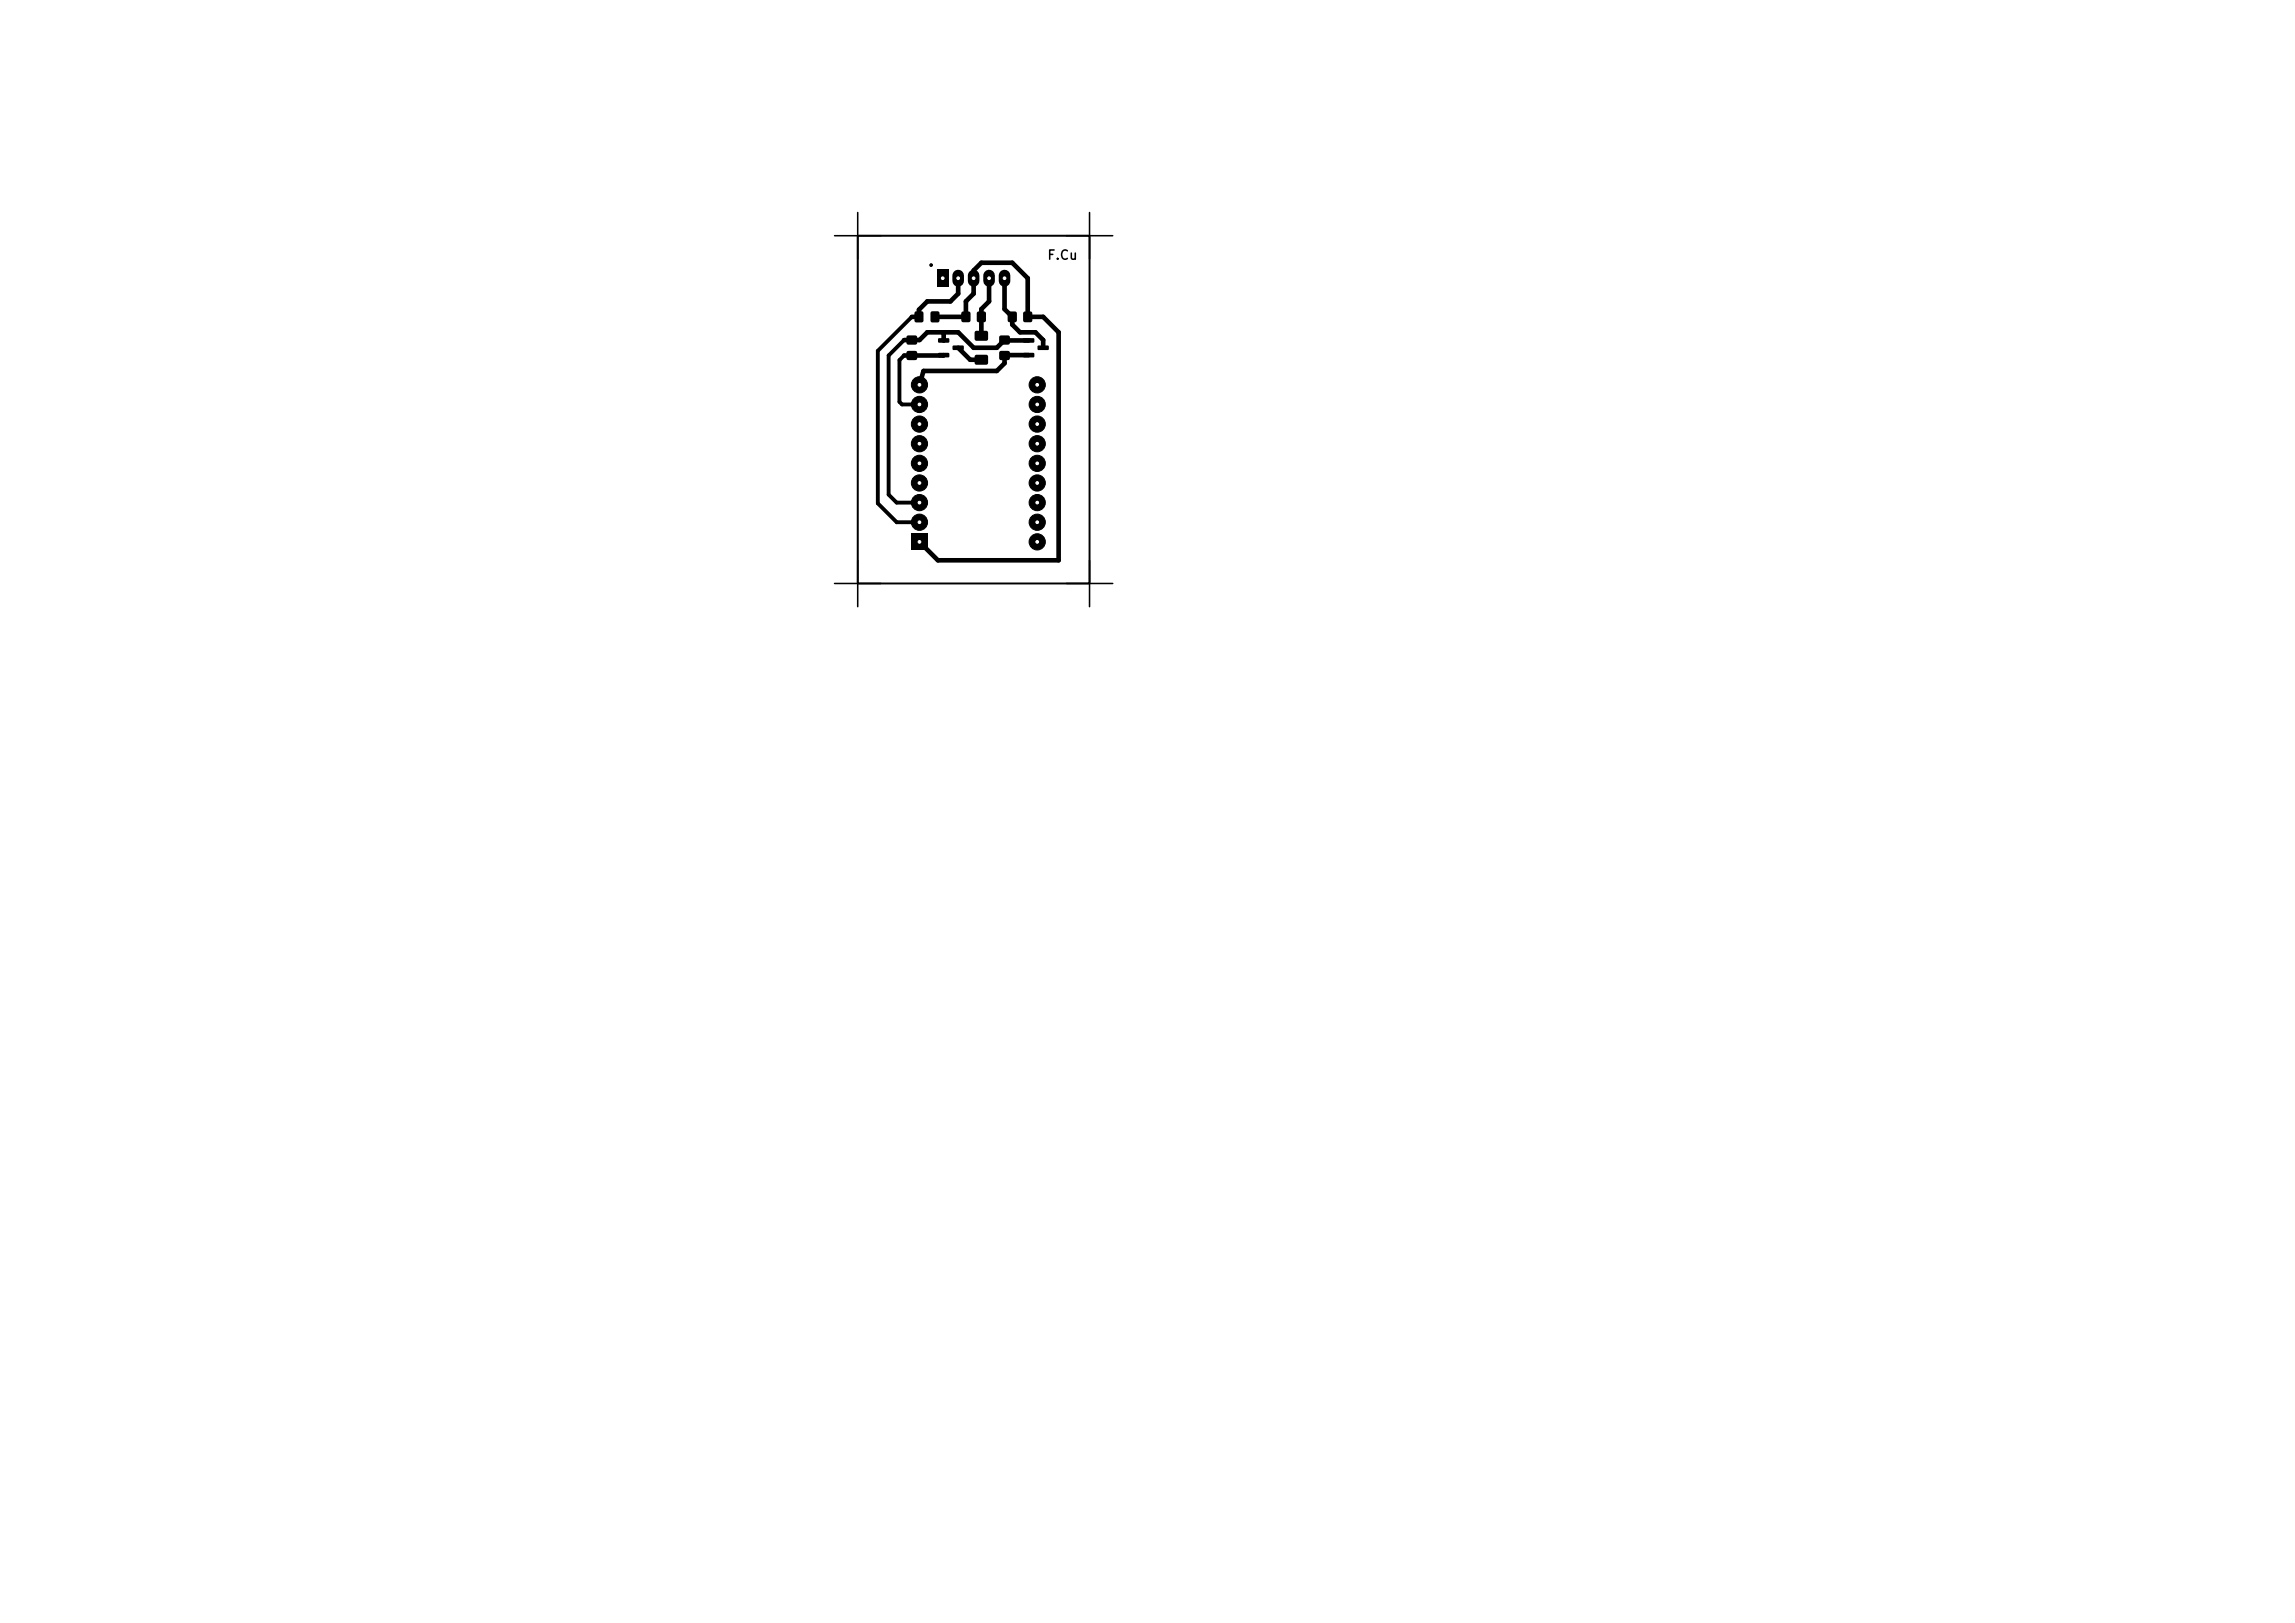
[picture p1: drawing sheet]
<svg xmlns="http://www.w3.org/2000/svg" width="297mm" height="210mm" viewBox="0 0 297 210" stroke-linecap="round" stroke-linejoin="round" font-family="sans-serif">
<defs><g id="words">
<text font-size="1.2" x="135.4" y="33.9">F.Cu</text>
</g></defs>
<path d="M111 30.5h30v45h-30z" fill="none" stroke="#000" stroke-width=".25"/>
<path d="M108 30.5h6M111 27.5v6M138 30.5h6M141 27.5v6M108 75.5h6M111 72.5v6M138 75.5h6M141 72.5v6" fill="none" stroke="#000" stroke-width=".2"/>
<g fill="#000">
<path d="M121.2 34.9h1.6v2.2h-1.6zM118.4 40.3h.2h.8l.1 .2-.1 1.2h-.1h-.9l-.1-.2zM117.4 43.5l.1-.1 1.1 .1 .1 .2-.1 .8-.1 .1-1.1-.1-.1-.1zM117.4 45.5l.1-.1 1.1 .1 .1 .2-.1 .8-.1 .1-1.1-.1-.1-.1zM120.5 40.3h.2h.8l.1 .2-.1 1.2h-.2h-.8l-.1-.2zM121.4 43.8h1.4l.1 .1v.4l-.2 .1-1.2-.1-.1-.1zM121.4 45.7h1.4l.1 .1v.4l-.2 .1-1.2-.1-.1-.1zM123.3 44.7h1.3l.1 .2v.3l-.1 .1h-1.2l-.1-.1zM124.5 40.4l.2-.1 .8 .1 .1 .2-.1 1-.2 .1-.8-.1-.1-.1zM126.2 46l.2-.1 1.4 .1 .1 .2-.1 .9-.2 .1-1.4-.1-.1-.1zM126.2 42.9l.2-.1 1.4 .1 .1 .2-.1 .9-.2 .1-1.4-.1-.1-.1zM126.5 40.4l.1-.1 .9 .1 .1 .2-.1 1-.1 .1-.9-.1-.1-.1z"/>
<path d="M129.4 43.5l.1-.1 1.1 .1 .1 .2-.1 .8-.1 .1-1.1-.1-.1-.1zM129.4 45.5l.1-.1 1.1 .1 .1 .2-.1 .8-.1 .1-1.1-.1-.1-.1zM130.5 40.4l.1-.1 .9 .1 .1 .2-.1 1-.2 .1-.8-.1-.1-.1zM132.4 43.8h1.4l.1 .1v.4l-.2 .1-1.2-.1-.1-.1zM132.4 45.7h1.4l.1 .1v.4l-.2 .1-1.2-.1-.1-.1zM132.5 40.4l.1-.1 .9 .1 .1 .2-.1 1-.2 .1-.8-.1-.1-.1zM134.3 44.7h1.3l.1 .2v.3l-.1 .1h-1.2l-.1-.1zM117.9 69.1h2.1v2.1h-2.1z"/>
</g>
<path d="M124 35.7v.7M126 35.7v.7M128 35.7v.7M130 35.7v.7" fill="none" stroke="#000" stroke-width="1.5"/>
<g fill="#000" stroke="#000" stroke-width=".13">
<circle cx="120.5" cy="34.3" r=".18"/>
<circle cx="119" cy="49.8" r="1.05"/>
<circle cx="119" cy="57.4" r="1.05"/>
<circle cx="119" cy="54.9" r="1.05"/>
<circle cx="119" cy="52.3" r="1.05"/>
<circle cx="119" cy="60" r="1.05"/>
<circle cx="134.2" cy="57.4" r="1.05"/>
<circle cx="134.2" cy="60" r="1.05"/>
<circle cx="134.2" cy="49.8" r="1.05"/>
<circle cx="134.2" cy="52.3" r="1.05"/>
<circle cx="134.2" cy="54.9" r="1.05"/>
<circle cx="119" cy="67.6" r="1.05"/>
<circle cx="119" cy="65" r="1.05"/>
<circle cx="119" cy="62.5" r="1.05"/>
<circle cx="134.2" cy="62.5" r="1.05"/>
<circle cx="134.2" cy="65" r="1.05"/>
<circle cx="134.2" cy="67.6" r="1.05"/>
<circle cx="134.2" cy="70.1" r="1.05"/>
</g>
<path d="M124 36v2l-1 1h-3l-1.1 1.1v.9M128 36v3l-1 1v3.5M130 36v4l1 1v1l1 1h2l1 1v1M117 44h2l1-1h4l2 2h3l1-1 3.1 .1M118 41h1M121 41h4M122 43l.1 .1v1v-.1M122.1 46h-5.1M124 45l1.5 1.6h1.5M124.7 40.7l.3 .3M125 41v-2l1-1v-3l1-1h4l2 2v5h2l2 2v29.5h-15.6l-2.4-2.4M133.1 46h-3l-.1 1-1 1h-9.5l-.5 1.8" fill="none" stroke="#000" stroke-width=".6"/>
<path d="M117 44l-2 2v18l1 1h3M117 46l-.6 .6v5.4l.3 .3h2.3M118 41l-4.4 4.4v19.7l2.4 2.5h3" fill="none" stroke="#000" stroke-width=".5"/>
<path d="M111 30.5h30v45h-30z" fill="none" stroke="#000" stroke-width=".13"/>
<g fill="#fff" stroke="#fff" stroke-width=".13">
<circle cx="122" cy="36" r=".17"/>
<circle cx="124" cy="36" r=".17"/>
<circle cx="126" cy="36" r=".17"/>
<circle cx="128" cy="36" r=".17"/>
<circle cx="130" cy="36" r=".17"/>
<circle cx="119" cy="70.1" r=".17"/>
<circle cx="119" cy="67.6" r=".17"/>
<circle cx="119" cy="65" r=".17"/>
<circle cx="119" cy="62.5" r=".17"/>
<circle cx="119" cy="60" r=".17"/>
<circle cx="119" cy="57.4" r=".17"/>
<circle cx="119" cy="54.9" r=".17"/>
<circle cx="119" cy="52.3" r=".17"/>
<circle cx="119" cy="49.8" r=".17"/>
<circle cx="134.2" cy="49.8" r=".17"/>
<circle cx="134.2" cy="52.3" r=".17"/>
<circle cx="134.2" cy="54.9" r=".17"/>
<circle cx="134.2" cy="57.4" r=".17"/>
<circle cx="134.2" cy="60" r=".17"/>
<circle cx="134.2" cy="62.5" r=".17"/>
<circle cx="134.2" cy="65" r=".17"/>
<circle cx="134.2" cy="67.6" r=".17"/>
<circle cx="134.2" cy="70.1" r=".17"/>
</g>
<use href="#words"/>
</svg>
